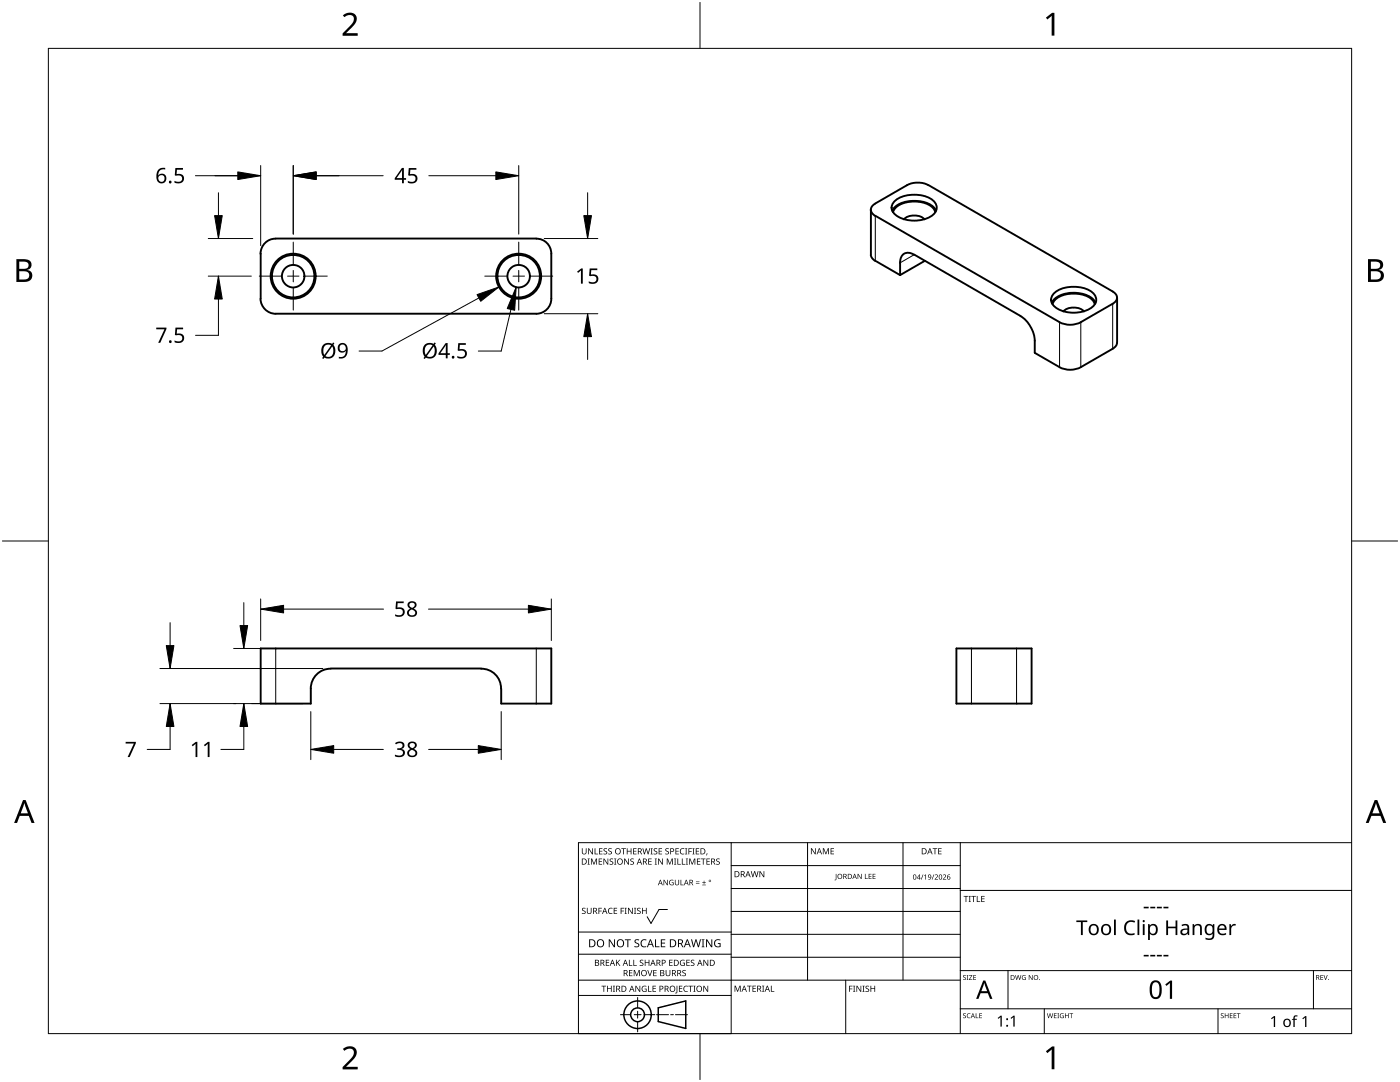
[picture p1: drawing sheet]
<svg xmlns="http://www.w3.org/2000/svg" width="279mm" height="216mm" viewBox="0 0 279 216" stroke-linecap="round" stroke-linejoin="round" font-family="sans-serif">
<g fill="none" stroke="#000" stroke-width=".38">
<path d="M178.7 40a6.8 6.8 0 0 1 7.5 0 1.87 1.87 0 0 1-.6 3.3 6.4 6.4 0 0 1-7.3-.9 1.66 1.66 0 0 1 .4-2.4zM181 37a4.7 4.7 0 0 1 4.3 0M181 36.9l-6.3 3.7M185.3 36.9l36.8 21.3M52 59.6a3.1 3.1 0 0 0 3 3M52 50.6v9M55 47.6a3 3 0 0 0-3 3M107 47.6a2.96 2.96 0 0 1 3 3M107 47.6h-52M110 50.6v9a3 3 0 0 1-3 3h-52M173.8 50.8a1.74 1.74 0 0 0 .9 1.3M173.8 41.8v9"/>
<path d="M174.7 40.6a1.29 1.29 0 0 0-.9 1.3 1.29 1.29 0 0 0 .9 1.2M174.7 43.1l36.8 21.2M174.7 52l4.9 2.9M178.1 42a5.2 5.2 0 0 1 5.2-1.9 4.1 4.1 0 0 1 3.5 1.9M178.2 42.3a3.7 3.7 0 0 1 3.4-2 5.3 5.3 0 0 1 4.9 1.5l.1 .5M180.4 43.8a3.1 3.1 0 0 1 4.1 0M182.5 50.8a1.71 1.71 0 0 0-2-.2 1.71 1.71 0 0 0-.9 1.9v2.4M182.5 50.8l21.2 12.3a6.4 6.4 0 0 1 2.8 4.9M184.6 52l-5 2.9M210.5 58.3a6.8 6.8 0 0 1 7.5 0 1.86 1.86 0 0 1 .8 1.9 1.86 1.86 0 0 1-1.3 1.4 6.4 6.4 0 0 1-7.4-.8 1.68 1.68 0 0 1 .4-2.5zM222 58.2a1.29 1.29 0 0 1 .9 1.2 1.29 1.29 0 0 1-.9 1.2M222.9 59.4v9a1.45 1.45 0 0 1-.9 1.2"/>
<path d="M206.5 68v2.4l5 2.9M209.9 60.4a5.2 5.2 0 0 1 5.2-1.9 4.2 4.2 0 0 1 3.6 1.9M210.1 60.7a3.6 3.6 0 0 1 3.3-2.1 5.1 5.1 0 0 1 4.9 1.7l.2 .4M211.5 64.3a4.7 4.7 0 0 0 4.2 0M211.5 73.3a4.7 4.7 0 0 0 4.2 0M212.2 62.1a3.1 3.1 0 0 1 4.1 0M222.1 60.6l-6.4 3.7M222.1 69.6l-6.4 3.7M96 133.4a3.9 3.9 0 0 1 4 4M96 133.4h-30a3.9 3.9 0 0 0-4 4v3h-10v-11h58v11h-10v-3M190.9 129.4h15v11h-15z"/>
<circle cx="58.5" cy="55.1" r="4.5"/>
<circle cx="58.5" cy="55.1" r="2.24"/>
<circle cx="58.5" cy="55.1" r="4.2"/>
<circle cx="103.5" cy="55.1" r="4.5"/>
<circle cx="103.5" cy="55.1" r="2.24"/>
<circle cx="103.5" cy="55.1" r="4.2"/>
</g>
<path d="M174.7 43.1v8.9M182.5 50.8l-2.9 1.6M211.5 64.3v9M215.7 64.3v9M222.1 60.6v9M55 129.4v11M107 129.4v11M193.9 129.4v11M202.9 129.4v11" fill="none" stroke="#000" stroke-width=".2"/>
<path d="M9.7 9.7h260v196.5h-260z" fill="none" stroke="#000" stroke-width=".2"/>
<path d="M139.7 .5v9.2M.5 108h9.2M269.7 108h9.2M139.7 206.2v9.2" fill="none" stroke="#000" stroke-width=".2"/>
<g fill="#000">
<path d="M68.4 3.1a1.64 1.64 0 0 1 2.8 .4 2.52 2.52 0 0 1-1.2 2.2l-.9 .9h2.3v.5h-3v-.4l1.2-1.2a1.95 1.95 0 0 0 .9-2.2 1.23 1.23 0 0 0-1.8 .1zM208.7 3.5l1.3-.9h.4v4.5h-.5v-4l-.9 .8zM68.4 209.3a1.64 1.64 0 0 1 2.8 .4 2.52 2.52 0 0 1-1.2 2.2l-.9 1h2.3v.5h-3v-.5l1.2-1.2a1.95 1.95 0 0 0 .9-2.1 1.23 1.23 0 0 0-1.8 .1zM208.7 209.8l1.3-1h.4v4.6h-.5v-4l-.9 .7z"/>
<path d="M3.3 51.7h1.3a1.28 1.28 0 0 1 1.7 1.3 1.04 1.04 0 0 1-.9 .9 1.23 1.23 0 0 1 1 1.5 1.23 1.23 0 0 1-1.5 .9h-1.6zM3.8 54.1v1.7h1a.86 .86 0 0 0 1-.9 .86 .86 0 0 0-1.1-.8zM3.8 52.2v1.4h.9a.78 .78 0 0 0 1-.7 .78 .78 0 0 0-1.1-.7z"/>
<path d="M273 51.7h1.3a1.28 1.28 0 0 1 1.7 1.3 1.04 1.04 0 0 1-.8 .9 1.23 1.23 0 0 1 1 1.5 1.23 1.23 0 0 1-1.6 .9h-1.6zM273.6 54.1v1.7h.9a.86 .86 0 0 0 1.1-.9 .86 .86 0 0 0-1.1-.8zM273.6 52.2v1.4h.8a.78 .78 0 0 0 1-.7 .78 .78 0 0 0-1.1-.7z"/>
<path d="M4.6 159.6h.5l1.8 4.6h-.6l-.6-1.4h-1.8l-.5 1.4h-.6zM4.8 160.2l-.7 2.1h1.5z"/>
<path d="M274.3 159.6h.6l1.7 4.6h-.6l-.5-1.4h-1.8l-.6 1.4h-.5zM274.6 160.2l-.7 2.1h1.4z"/>
</g>
<g fill="none" stroke="#000" stroke-width=".2">
<path d="M145.9 168.1v38.1h-30.5v-38.1h154.3M145.9 172.7h45.7M145.9 177.3h45.7M161.2 168.1v27.5M180.2 168.1v27.5M191.6 168.1v38.1M191.6 177.7h78.1M115.4 198.6h30.5M115.4 195.6h76.2M115.4 190.4h30.5M115.4 186h30.5M127.3 199v2.1"/>
<path d="M133.2 181.5h-1.7l-1.6 2.8-.7-1.4M145.9 181.9h45.7M145.9 186.4h45.7M145.9 191h45.7M168.8 195.6v10.6M191.6 193.7h78.1M201.2 193.7v7.6M262.1 193.7v7.6M123.8 202.5h2.1M126.6 202.5h1.3M127.3 201.8v1.4M127.3 203.8v2.1"/>
<path d="M128.6 202.5h2.1M131 202.5h2.4M133.8 202.5h.6M134.8 202.5h2.4M191.6 201.3h78.1M208.4 201.3v4.9M243.1 201.3v4.9"/>
</g>
<g fill="#000">
<path d="M116.1 169.3h.2v.8a.32 .32 0 0 0 .3 .3 .32 .32 0 0 0 .3-.3v-.8h.2v.8a.47 .47 0 0 1-.5 .4 .47 .47 0 0 1-.5-.5zM117.3 171.3h.4l-.1 .1v1l.1 .1h-.4l.1-.1v-1zM117.4 169.3h.2l.6 1v-1h.1v1.2h-.1l-.7-1v1h-.1zM117.9 171.3h.3l.3 1 .4-1h.3v1.2h-.2v-1l-.4 1h-.1l-.4-1v1h-.2zM118.7 169.3h.1v1h.6v.2h-.7zM119.5 171.3h.7v.1h-.6v.4h.5v.2h-.5v.4h.6v.1h-.7zM119.6 169.3h.6v.1h-.5v.4h.5v.1h-.5v.4h.5v.2h-.6zM120.5 169.4l.4-.1h.3l-.1 .1a.25 .25 0 0 0-.4-.1 .25 .25 0 0 0 0 .4l.4 .3 .1 .2-.3 .3-.5-.1v-.1h.2a.27 .27 0 0 0 .4-.1 .27 .27 0 0 0-.3-.3l-.2-.2zM120.4 171.3h.2l.7 1-.1-1h.2v1.2h-.2l-.6-1v1h-.2zM121.4 169.4l.5-.1h.2v.1a.25 .25 0 0 0-.4-.1 .25 .25 0 0 0 0 .4l.4 .3v.2l-.2 .3-.5-.1v-.1h.1a.27 .27 0 0 0 .5-.1 .27 .27 0 0 0-.4-.3l-.2-.2zM121.7 171.4l.4-.1 .3 .1-.1 .1a.25 .25 0 0 0-.4-.1 .25 .25 0 0 0 0 .4 .42 .42 0 0 1 .5 .5 .42 .42 0 0 1-.7 .2l-.1-.2 .2 .1a.27 .27 0 0 0 .5-.2 .27 .27 0 0 0-.4-.3l-.2-.2zM122.6 171.3h.4l-.1 .1v1l.1 .1h-.4l.1-.1v-1z"/>
<path d="M124 169.3h.9v.1h-.4v1.1h-.1v-1.1h-.4zM124.6 171.3h.1l.7 1v-1h.1v1.2h-.2l-.6-1v1h-.1zM125.1 169.3h.1v.5h.7v-.5h.1v1.2h-.1v-.6h-.7v.6h-.1zM125.8 171.4l.5-.1 .2 .1v.1a.25 .25 0 0 0-.4-.1 .25 .25 0 0 0 0 .4 .42 .42 0 0 1 .4 .5 .42 .42 0 0 1-.7 .2v-.2l.1 .1a.27 .27 0 0 0 .5-.2 .27 .27 0 0 0-.4-.3l-.2-.2zM126.4 169.3h.6v.1h-.5v.4h.5v.1h-.5v.4h.5v.2h-.6zM128.2 169.3h.2l.2 1 .3-1h.2l.2 1 .3-1h.1l-.3 1.2h-.1l-.3-1.1-.3 1.1h-.2zM129.4 171.3h.7v.1h-.6v.4h.5v.2h-.5v.4h.6v.1h-.7zM129.8 169.3h.5l-.2 .1v1l.2 .1h-.5l.2-.1v-1zM130.7 171.3h.4l-.1 .1v1l.1 .1h-.4l.1-.1v-1zM130.5 169.4l.4-.1h.3l-.1 .1a.25 .25 0 0 0-.4-.1 .25 .25 0 0 0 0 .4l.4 .3 .1 .2-.2 .3-.6-.1v-.1h.2a.27 .27 0 0 0 .4-.1 .27 .27 0 0 0-.3-.3l-.2-.2zM131.4 169.3h.7v.1h-.5v.4h.5v.1h-.5v.4h.5v.2h-.7zM131.3 171.3h.2l.7 1v-1h.1v1.2h-.2l-.6-1v1h-.2z"/>
<path d="M132.4 175.6h.2l.6 .9v-.9h.1v1h-.2l-.6-.9v.9h-.1zM132.8 169.4l.4-.1h.3l-.1 .1a.25 .25 0 0 0-.3-.1 .25 .25 0 0 0 0 .4l.4 .3v.2l-.2 .3-.5-.1v-.1h.1a.27 .27 0 0 0 .5-.1 .27 .27 0 0 0-.4-.3l-.2-.2zM133.1 171.3h.2l.4 1 .4-1h.2v1.2h-.2v-1l-.4 1h-.1l-.4-1v1h-.1zM133.7 175.7l.5-.2 .2 .1v.1a.45 .45 0 0 0-.7 .4 .45 .45 0 0 0 .6 .4v-.3h-.2v-.1h.3v.5a.6 .6 0 0 1-.8-.1 .6 .6 0 0 1 .1-.8zM134.5 171.3h.5l-.2 .1v1l.2 .1h-.5l.2-.1v-1zM135.2 171.3h.1v1.1h.6v.1h-.7zM134.8 169.3h.7v.1h-.6v.4h.5v.1h-.5v.4h.6v.2h-.7zM134.7 175.6h.1v.7a.28 .28 0 0 0 .3 .2 .28 .28 0 0 0 .3-.2v-.7h.1v.7a.42 .42 0 0 1-.4 .4 .42 .42 0 0 1-.4-.4zM135.8 175.6h.2v.9h.4v.1h-.6zM136.1 171.3h.1v1.1h.6v.1h-.7zM135.8 169.4l.4-.1h.4l-.1 .1h-.2a.49 .49 0 0 0-.4 .6 .49 .49 0 0 0 .7 .3 .52 .52 0 0 1-.7 .1 .52 .52 0 0 1-.2-.6zM136.7 169.3h.5l-.2 .1v1l.2 .1h-.5l.2-.1v-1z"/>
<path d="M136.9 171.3h.4l-.1 .1v1l.1 .1h-.4l.1-.1v-1zM137.4 169.3h.7v.1h-.6v.4h.5v.2h-.5v.5h-.1zM137.5 171.3h.3l.3 1 .4-1h.3v1.2h-.2v-1l-.4 1h-.1l-.4-1v1h-.2zM138.2 169.3h.4l-.1 .1v1l.1 .1h-.4l.1-.1v-1zM138.9 176.2h.7v.1h-.7zM138.9 175.9h.7v.1h-.7zM138.9 169.3h.6v.1h-.5v.4h.5v.1h-.5v.4h.5v.2h-.6zM139.1 171.3h.7v.1h-.6v.4h.5v.2h-.5v.4h.6v.1h-.7zM140.1 176.5h.8v.1h-.8zM139.9 171.3h.9v.1h-.4v1.1h-.1v-1.1h-.4zM140.5 175.7h.1v.3h.3v.2h-.3v.3h-.1v-.3h-.4v-.2h.4zM141 170.3h.2l-.3 .4z"/>
<path d="M141 171.3h.7v.1h-.6v.4h.5v.2h-.5v.4h.6v.1h-.7zM143 171.4l.4-.1 .2 .1v.1a.25 .25 0 0 0-.4-.1 .25 .25 0 0 0 0 .4 .42 .42 0 0 1 .5 .5 .42 .42 0 0 1-.7 .2l-.1-.2 .2 .1a.27 .27 0 0 0 .4-.2 .27 .27 0 0 0-.3-.3l-.3-.2zM149.8 173.8h.2l.3 1.1 .2-1.1h.2l.3 1.1 .2-1.1h.2l-.3 1.2h-.2l-.3-1-.3 1h-.1zM151.6 173.8h.1l.7 1v-1h.1v1.2h-.1l-.7-1v1h-.1zM161.8 169.3h.2l.7 1v-1h.1v1.2h-.2l-.6-1v1h-.2zM164.2 169.3h.2l.4 .9 .4-.9h.2v1.2h-.1v-1.1l-.4 1.1h-.1l-.4-1.1v1.1h-.2zM165.8 169.3h.6v.1h-.5v.4h.5v.1h-.5v.4h.5v.2h-.6zM166.8 174.4h.1v1l-.3 .3v-.2l.2-.1zM171.2 174.4h.1l.5 .8v-.8h.2v1h-.2l-.5-.9v.9h-.1zM172.6 174.4h.1v.9h.5v.1h-.6zM173.4 174.4h.5v.1h-.4v.3h.4v.1h-.4v.4h.4v.1h-.5zM174.2 174.4h.5v.1h-.4v.3h.4v.1h-.4v.4h.4v.1h-.5z"/>
<path d="M184.2 174.5h.1l-.4 1h-.1zM184.4 174.7l.4-.2v1h-.1v-.9l-.2 .2zM186.3 174.5h.2l-.4 1h-.2zM186.1 169.3h.9v.1h-.3v1.1h-.2v-1.1h-.4zM186.5 174.6a.37 .37 0 0 1 .6 0 .37 .37 0 0 1-.2 .6l-.2 .2h.5v.1h-.7l.3-.4a.27 .27 0 0 0 .3-.3 .27 .27 0 0 0-.4-.2zM187.2 169.3h.7v.1h-.5v.4h.5v.1h-.5v.4h.5v.2h-.7zM188.2 174.6a.37 .37 0 0 1 .6 0 .37 .37 0 0 1-.3 .6l-.2 .2h.5v.1h-.6l.2-.4a.27 .27 0 0 0 .3-.3 .27 .27 0 0 0-.4-.2zM192.3 178.8h.9v.1h-.3v1.1h-.2v-1.1h-.4zM193.3 178.8h.5l-.2 .1v1l.2 .1h-.5l.2-.1v-1zM193.8 178.8h1v.1h-.4v1.1h-.2v-1.1h-.4zM194.9 178.8h.2v1.1h.5v.1h-.7zM195.8 178.8h.7v.1h-.5v.4h.5v.1h-.5v.5h.5v.1h-.7z"/>
<path d="M116.2 181.3l.4-.2 .3 .1-.1 .1a.25 .25 0 0 0-.4-.1 .25 .25 0 0 0 0 .4l.4 .2 .1 .3-.3 .3-.5-.1v-.1h.2a.27 .27 0 0 0 .4-.1 .27 .27 0 0 0-.3-.3l-.2-.2zM117.1 181.1h.2v.8a.32 .32 0 0 0 .3 .3 .32 .32 0 0 0 .3-.3v-.8h.2v.8a.47 .47 0 0 1-.5 .5 .47 .47 0 0 1-.5-.5zM119.4 181.1h.7v.2h-.5v.4h.5v.1h-.5v.6h-.2zM120 196.7h1v.1h-.4v1.1h-.2v-1.1h-.4zM120.9 191.5h.7v.1h-.5v.4h.4v.2h-.4v.4h.5v.1h-.7zM121.5 181.3l.4-.2 .4 .1-.1 .1a.49 .49 0 0 0-.7 .5 .49 .49 0 0 0 .7 .4 .52 .52 0 0 1-.6 .1 .52 .52 0 0 1-.3-.6zM121.1 196.7h.2v.5h.6v-.5h.2v1.2h-.2v-.6h-.6v.6h-.2zM121.5 187.4h.2l.9 1.3v-1.3h.1v1.6h-.2l-.8-1.3v1.3h-.2zM122.3 196.7h.4l-.1 .1v1l.1 .1h-.4l.2-.1v-1zM122.5 181.1h.7v.2h-.6v.4h.5v.1h-.5v.4h.6v.2h-.7zM122.9 191.5h.2v.6l.5-.6h.2l-.5 .5 .5 .7h-.2l-.4-.6-.1 .6h-.2zM123.9 181.1h.6v.2h-.5v.4h.5v.1h-.5v.6h-.1z"/>
<path d="M124.7 181.1h.4l-.2 .2v.9l.2 .2h-.4l.1-.2v-.9zM124.7 187.4h1.2v.2h-.5v1.4h-.2v-1.4h-.5zM125.5 191.5h.2v1.1h.5v.1h-.7zM125.5 193.6h.7v.1h-.5v.4h.5v.1h-.5v.4h.5v.2h-.7zM125.3 181.1h.2l.7 1.1-.1-1.1h.2v1.3h-.2l-.6-1v1h-.2zM126.4 191.5h.2v1.1h.5v.1h-.7zM126.5 181.1h.5l-.2 .2v.9l.2 .2h-.5l.2-.2v-.9zM126.5 193.6h.2l.4 1 .4-1h.2v1.2h-.2v-1.1l-.4 1.1h-.1l-.4-1.1v1.1h-.1zM126.7 187.6l.3-.2 .6 .1-.2 .1a.33 .33 0 0 0-.6 .2 .33 .33 0 0 0 .4 .4 .47 .47 0 0 1 .4 .6 .47 .47 0 0 1-.7 .2h-.3v-.2h.2a.35 .35 0 0 0 .6-.2 .35 .35 0 0 0-.5-.4l-.3-.2zM126.8 196.7h.2l.6 1v-1h.2v1.2h-.2l-.7-1 .1 1h-.2zM127.2 181.3l.4-.2 .3 .1-.1 .1a.25 .25 0 0 0-.4-.1 .25 .25 0 0 0 0 .4l.4 .2 .1 .3-.3 .3-.5-.1v-.1h.2a.27 .27 0 0 0 .4-.1 .27 .27 0 0 0-.3-.3l-.2-.2zM127.7 191.6l.5-.1 .2 .1v.1a.25 .25 0 0 0-.4-.1 .25 .25 0 0 0 0 .4l.4 .2v.3l-.2 .2h-.5v-.2l.1 .1a.27 .27 0 0 0 .5-.2 .27 .27 0 0 0-.4-.3l-.2-.2z"/>
<path d="M128 187.6l.6-.2 .4 .1v.2a.64 .64 0 0 0-1 .5 .64 .64 0 0 0 1 .6v.2a.83 .83 0 0 1-1.1-.3 .83 .83 0 0 1 .1-1.1zM128.2 196.8l.6-.1 .2 .1v.1a.5 .5 0 0 0-.8 .4 .5 .5 0 0 0 .7 .5v-.4h-.3v-.1h.4v.6a.66 .66 0 0 1-.8-.2 .66 .66 0 0 1 0-.9zM128.1 181.1h.2v.6h.6v-.6h.2v1.3h-.2v-.6h-.6v.6h-.2zM129.2 193.6h.1l.4 1 .3-1h.2l-.4 1.2h-.2zM129.3 196.7h.2v1.1h.5v.1h-.7zM128.7 191.5h.1v.5h.6v-.5h.2v1.2h-.2v-.5h-.6v.5h-.1zM130.7 187.4h.2v1.4h.7v.2h-.9zM130.2 196.7h.7v.1h-.5v.4h.5v.1h-.5v.5h.5v.1h-.7zM130.4 193.6h.6v.1h-.5v.4h.5v.1h-.5v.4h.5v.2h-.6zM131.9 187.4h.9v.2h-.7v.5h.6v.2h-.6v.5h.7v.2h-.9zM132.8 193.6h.2v.7a.32 .32 0 0 0 .3 .4 .32 .32 0 0 0 .3-.4v-.7h.2v.7a.47 .47 0 0 1-.5 .5 .47 .47 0 0 1-.5-.5zM133.5 191.5h.7v.1h-.5v.4h.5v.2h-.5v.4h.5v.1h-.7z"/>
<path d="M135 196.7h.2v1.3l-.1 .2h-.3l-.1-.1 .3-.2zM135.5 196.7h.7v.1h-.5v.4h.4v.1h-.4v.5h.5v.1h-.7zM135.8 191.7l.5-.2 .4 .1-.1 .1a.5 .5 0 0 0-.8 .4 .5 .5 0 0 0 .7 .5v-.4h-.2v-.1h.4v.6a.66 .66 0 0 1-.9-.1 .66 .66 0 0 1 0-.9zM136.2 193.7l.4-.2 .3 .1-.1 .1a.25 .25 0 0 0-.4-.1 .25 .25 0 0 0 0 .4 .42 .42 0 0 1 .5 .6 .42 .42 0 0 1-.7 .2l-.1-.2h.2a.27 .27 0 0 0 .5-.1 .27 .27 0 0 0-.4-.3l-.2-.2zM136.5 196.8l.5-.1 .3 .1-.1 .1a.49 .49 0 0 0-.7 .4 .49 .49 0 0 0 .8 .4 .52 .52 0 0 1-.7 .1 .52 .52 0 0 1-.2-.6zM137 191.5h.7v.1h-.6v.4h.5v.2h-.5v.4h.6v.1h-.7zM137.4 196.7h.9v.1h-.4v1.1h-.1v-1.1h-.4zM137.9 191.6l.4-.1 .3 .1-.1 .1a.25 .25 0 0 0-.4-.1 .25 .25 0 0 0 0 .4l.4 .2 .1 .3-.2 .2h-.6v-.2l.2 .1a.27 .27 0 0 0 .5-.2 .27 .27 0 0 0-.4-.3l-.2-.2zM138.4 196.7h.4l-.1 .1v1l.1 .1h-.4l.1-.1v-1zM137.9 187.4h.2l.3 1.4 .4-1.4h.2l.4 1.4 .3-1.4h.2l-.4 1.6h-.2l-.4-1.3-.4 1.3h-.2zM140 187.4h.6l-.2 .2v1.3l.2 .1h-.6l.2-.1v-1.3zM140.4 196.7h.1l.7 1v-1h.1v1.2h-.1l-.7-1v1h-.1z"/>
<path d="M140.4 191.5h.2l.6 1v-1h.1v1.2h-.1l-.7-1v1h-.1zM140.9 187.4h.2l.9 1.3v-1.3h.2v1.6h-.3l-.8-1.3v1.3h-.2zM142.7 187.6l.7-.2 .4 .1-.1 .2a.65 .65 0 0 0-1 .5 .65 .65 0 0 0 .9 .6v-.4h-.3v-.2h.5v.7a.86 .86 0 0 1-1.1-.1 .86 .86 0 0 1 0-1.2zM146.6 196.7h.2l.4 1 .4-1h.2v1.2h-.1v-1.1l-.4 1.1h-.2l-.4-1.1v1.1h-.1zM149.1 196.7h.9v.1h-.4v1.1h-.1v-1.1h-.4zM150.2 196.7h.7v.1h-.6v.4h.5v.1h-.5v.5h.6v.1h-.7zM152.1 196.7h.4l-.1 .1v1l.1 .1h-.4l.1-.1v-1zM153.8 196.7h.2v1.1h.5v.1h-.7zM169.5 196.7h.6v.1h-.5v.5h.5v.1h-.5v.5h-.1zM170.2 196.7h.5l-.2 .1v1l.2 .1h-.5l.2-.1v-1zM170.9 196.7h.2l.6 1v-1h.2v1.2h-.2l-.6-1v1h-.2zM172.1 196.7h.5l-.2 .1v1l.2 .1h-.5l.2-.1v-1z"/>
<path d="M172.8 196.8l.4-.1h.2v.2a.25 .25 0 0 0-.4-.1 .25 .25 0 0 0 0 .4l.4 .2 .1 .3-.3 .2h-.5v-.2l.2 .1a.27 .27 0 0 0 .4-.2 .27 .27 0 0 0-.3-.3l-.3-.2zM173.7 196.7h.2v.5h.6v-.5h.2v1.2h-.2v-.6h-.6v.6h-.2zM192.2 194.7l.4-.1h.2l-.1 .1a.24 .24 0 0 0-.3 0 .24 .24 0 0 0-.1 .3 .24 .24 0 0 0 .4 .1l.1 .1-.1 .3h-.4l-.1-.1a.24 .24 0 0 0 .3 .1 .24 .24 0 0 0 .1-.3l-.4-.3zM192.9 194.6h.4l-.1 .1v.7l.1 .1h-.4l.1-.1v-.7zM193.4 194.6h.6l-.5 .8h.6v.1h-.7l.5-.8h-.5zM194.2 194.6h.6v.1h-.4v.3h.4v.1h-.4v.3h.4v.1h-.6zM202.6 194.6h.1l.2 .8 .2-.8h.2l.2 .8 .2-.8h.1l-.2 .9h-.2l-.2-.8-.2 .8h-.2zM204.1 194.7l.3-.1h.3l-.1 .1a.4 .4 0 0 0-.6 .4 .4 .4 0 0 0 .6 .3v-.3l-.2-.1h.3v.5a.53 .53 0 0 1-.7-.1 .53 .53 0 0 1 .1-.7zM205.3 194.6h.2l.5 .8v-.8h.1v.9h-.2l-.5-.8v.8h-.1zM214.8 183.7h2.2v.3h-.9v2.6h-.4v-2.6h-.9zM224.7 184a1.63 1.63 0 0 1 1.8-.2l-.1 .3-.8-.1a1.19 1.19 0 0 0-.8 1.5 1.19 1.19 0 0 0 1.6 .7v.3a1.5 1.5 0 0 1-1.8-.3 1.5 1.5 0 0 1-.1-1.9zM228.3 180.9h.9v.3h-.9z"/>
<path d="M228.3 190.5h.9v.4h-.9zM229.6 180.9h1v.3h-1zM229.6 190.5h1v.4h-1zM230.9 180.9h1v.3h-1zM230.9 190.5h1v.4h-1zM232.2 180.9h1v.3h-1zM232.2 190.5h1v.4h-1zM232.6 196.4l.9-.7h.4v3.6h-.4v-3.2l-.7 .6zM232.7 183.7h.4v1.2h1.5v-1.2h.4v2.9h-.4v-1.4h-1.5v1.4h-.4zM238 184.4h.3l.1 .3a.83 .83 0 0 1 .9-.3 .83 .83 0 0 1 .6 .8v1.4h-.4v-1.4a.59 .59 0 0 0-.7-.5 .59 .59 0 0 0-.4 .7v1.2h-.4zM245.3 184.4h.3l.1 .4 .4-.4h.5v.3h-.5l-.3 .3-.1 1.6h-.4zM263.5 194.6h.6v.1h-.5v.3h.4v.1h-.4v.3h.5v.1h-.6z"/>
<path d="M264.1 194.6h.2l.2 .8 .3-.8h.2l-.4 .9h-.1zM192.2 202.3l.4-.1h.2l-.1 .1a.24 .24 0 0 0-.3 0 .24 .24 0 0 0-.1 .3 .24 .24 0 0 0 .4 .1l.1 .2-.1 .2-.4 .1-.1-.2a.24 .24 0 0 0 .3 .1 .24 .24 0 0 0 .1-.3l-.4-.2zM193.1 202.3l.6-.1-.3 .1a.4 .4 0 0 0-.3 .5 .4 .4 0 0 0 .5 .2 .46 .46 0 0 1-.6 0 .46 .46 0 0 1 .1-.7zM194.7 202.2h.1v.8h.5v.2h-.6zM195.4 202.2h.6v.1h-.4v.3h.4v.1h-.4v.4h.4v.1h-.6zM199.1 203.1l.6-.4h.2v2.1h-.2v-1.9l-.5 .4zM201.7 203.1l.6-.4h.2v2.1h-.3v-1.9l-.4 .4zM209 202.2h.1l.2 .8 .2-.8h.1l.3 .8 .2-.8h.1l-.3 1h-.1l-.2-.9-.3 .9h-.1zM210.3 202.2h.6v.1h-.4v.3h.3v.1h-.3v.4h.4v.1h-.6zM211 202.2h.4l-.2 .1v.8l.2 .1h-.4l.1-.1v-.8zM211.6 202.3l.7-.1-.1 .1a.4 .4 0 0 0-.6 .4 .4 .4 0 0 0 .6 .3v-.2l-.2-.2h.3v.5a.53 .53 0 0 1-.7-.1 .53 .53 0 0 1 0-.7zM212.5 202.2h.2v.4h.5v-.4h.1v1h-.1v-.5h-.5v.5h-.2z"/>
<path d="M213.4 202.2h.8v.1h-.3v.9h-.2v-.9h-.3zM243.7 202.3l.3-.1h.2v.1a.24 .24 0 0 0-.3 0 .24 .24 0 0 0-.1 .3 .24 .24 0 0 0 .3 .1l.1 .2-.1 .2-.4 .1-.1-.2a.24 .24 0 0 0 .4 .1 .24 .24 0 0 0 0-.3l-.3-.2zM244.4 202.2h.2v.4h.5v-.4h.1v1h-.1v-.5h-.5v.5h-.2zM245.4 202.2h.6v.1h-.4v.3h.4v.1h-.4v.4h.4v.1h-.6zM246.2 202.2h.5v.1h-.4v.3h.4v.1h-.4v.4h.4v.1h-.5zM246.8 202.2h.8v.1h-.3v.9h-.2v-.9h-.3zM253.7 203.2l.6-.5h.2v2.2h-.3v-1.9l-.4 .4zM258.2 202.7l.3-.1h.5l-.1 .3-.4-.1-.1 .2v.3h.4v.2h-.4v1.4h-.3v-1.4h-.3l.3-.2zM259.9 203.2l.6-.5h.2v2.2h-.2v-1.9l-.5 .4z"/>
<path d="M116.1 171.3h.4a.61 .61 0 0 1 .6 .6 .61 .61 0 0 1-.6 .6h-.4zM116.3 171.4v1h.1a.48 .48 0 0 0 .5-.5 .48 .48 0 0 0-.4-.5z"/>
<path d="M122.7 169.9a.61 .61 0 0 1 1.2 0 .61 .61 0 0 1-1.2 0zM123 169.5a.47 .47 0 0 0-.1 .7 .47 .47 0 0 0 .8 0v-.1a.45 .45 0 0 0-.1-.6 .45 .45 0 0 0-.6 0z"/>
<path d="M123.1 171.9a.61 .61 0 0 1 1.2 0 .61 .61 0 0 1-1.2 0zM123.5 171.5l-.2 .4a.45 .45 0 0 0 .7 .4 .45 .45 0 0 0 0-.8l-.2-.1z"/>
<path d="M127.3 169.3h.3a.35 .35 0 0 1 .5 .2 .35 .35 0 0 1-.3 .4l.4 .6h-.2l-.3-.5h-.3v.5h-.1zM127.4 169.4v.4h.2a.23 .23 0 0 0 .3-.2 .23 .23 0 0 0-.3-.2z"/>
<path d="M127.5 171.3h.2l.4 1.2h-.1l-.2-.4h-.4l-.2 .4h-.1zM127.6 171.5l-.2 .5h.4z"/>
<path d="M128.3 171.3h.3a.35 .35 0 0 1 .5 .2 .35 .35 0 0 1-.3 .5l.4 .5h-.2l-.3-.5h-.2v.5h-.2zM128.5 171.4v.5h.1a.23 .23 0 0 0 .3-.2 .23 .23 0 0 0-.3-.3z"/>
<path d="M131.7 175.5h.1l.5 1.1h-.2l-.1-.3h-.4l-.2 .3h-.1zM131.8 175.7l-.2 .5h.4z"/>
<path d="M133.8 169.3h.6l.1 .2-.1 .4-.5 .1v.5h-.1zM133.9 169.4v.5a.29 .29 0 0 0 .5-.3 .29 .29 0 0 0-.5-.2z"/>
<path d="M136.9 175.5h.1l.4 1.1h-.1l-.1-.3h-.5l-.1 .3h-.1zM137 175.7l-.2 .5h.3z"/>
<path d="M137.6 175.6h.3a.31 .31 0 0 1 .4 .2 .31 .31 0 0 1-.2 .4l.3 .4h-.2l-.2-.4h-.3v.4h-.1zM137.7 175.7v.4h.2a.21 .21 0 0 0 .3-.2 .21 .21 0 0 0-.3-.2z"/>
<path d="M139.8 169.3h.4a.54 .54 0 0 1 .6 .6 .56 .56 0 0 1-.7 .6h-.3zM140 169.4v.9h.1a.48 .48 0 0 0 .5-.4 .48 .48 0 0 0-.4-.5z"/>
<path d="M141.4 175.8a.25 .25 0 0 1 .5 0 .25 .25 0 0 1-.5 0zM141.5 175.8a.15 .15 0 0 0 .3 0 .15 .15 0 0 0-.3 0z"/>
<path d="M141.9 171.3h.4a.35 .35 0 0 1 .4 .2 .35 .35 0 0 1-.2 .5l.3 .5h-.2l-.3-.5h-.2v.5h-.2zM142.1 171.4v.5h.2a.23 .23 0 0 0 .2-.2 .23 .23 0 0 0-.2-.3z"/>
<path d="M146.6 173.8h.4a.61 .61 0 0 1 .6 .6 .61 .61 0 0 1-.7 .6h-.3zM146.8 174v.9h.1a.43 .43 0 0 0 .5-.5 .41 .41 0 0 0-.4-.4z"/>
<path d="M147.8 173.8h.4a.35 .35 0 0 1 .4 .3 .35 .35 0 0 1-.2 .4l.3 .5h-.2l-.3-.5h-.2v.5h-.2zM148 174v.4h.2a.23 .23 0 0 0 .3-.2 .23 .23 0 0 0-.3-.2z"/>
<path d="M149.2 173.8h.1l.5 1.2h-.1l-.2-.3h-.5l-.1 .3h-.2zM149.3 174l-.2 .5h.4z"/>
<path d="M163.4 169.2h.2l.5 1.3h-.2l-.2-.4h-.4l-.2 .4h-.1zM163.5 169.4l-.2 .6h.4z"/>
<path d="M167.1 174.9a.51 .51 0 0 1 1 0 .51 .51 0 0 1-1 0zM167.3 174.9a.38 .38 0 0 0 .7 0 .38 .38 0 0 0-.7 0z"/>
<path d="M168.3 174.4h.3a.29 .29 0 0 1 .4 .2 .29 .29 0 0 1-.2 .3l.2 .5h-.1l-.3-.4h-.2v.4h-.1zM168.4 174.5v.4h.2a.2 .2 0 0 0 .2-.2 .2 .2 0 0 0-.2-.2z"/>
<path d="M169.2 174.4h.3a.51 .51 0 0 1 .5 .5 .51 .51 0 0 1-.5 .5h-.3zM169.3 174.5v.8l.4-.1 .2-.2-.1-.3z"/>
<path d="M170.5 174.4h.1l.4 1h-.1l-.1-.3h-.4l-.2 .3h-.1zM170.6 174.5l-.2 .5h.3z"/>
<path d="M182.3 174.6h.4l.2 .5a.38 .38 0 0 1-.5 .4 .38 .38 0 0 1-.2-.6zM182.4 174.6l-.1 .2a.38 .38 0 0 0 .3 .6 .41 .41 0 0 0 .2-.5 .41 .41 0 0 0-.4-.3z"/>
<path d="M183.5 174.5h.1v.7h.1l-.1 .3h-.1v-.2h-.5zM183.5 174.6l-.4 .6h.4z"/>
<path d="M184 169.3h.3a.61 .61 0 0 1 .6 .6 .61 .61 0 0 1-.6 .6h-.3zM184.1 169.4v.9h.2a.43 .43 0 0 0 .5-.4 .41 .41 0 0 0-.5-.5z"/>
<path d="M185.3 174.6a.49 .49 0 0 1 .6 .3 .49 .49 0 0 1-.3 .6h-.3v-.1h.3l.1-.4a.32 .32 0 0 1-.4 0 .32 .32 0 0 1 0-.4zM185.3 174.8a.22 .22 0 0 0 .4 0 .22 .22 0 0 0-.4 0z"/>
<path d="M185.5 169.2h.1l.5 1.3h-.1l-.2-.4h-.5l-.1 .4h-.2zM185.6 169.4l-.2 .6h.4z"/>
<path d="M187.5 174.6l.1-.1a.51 .51 0 0 1 .4 .5 .51 .51 0 0 1-.5 .5l-.1-.4zM187.6 174.6l-.1 .2a.38 .38 0 0 0 .3 .6 .41 .41 0 0 0 .1-.5 .41 .41 0 0 0-.3-.3z"/>
<path d="M189.1 174.6l.5-.1-.4 .2-.1 .3a.33 .33 0 0 1 .5 .1 .33 .33 0 0 1-.2 .5 .33 .33 0 0 1-.4-.4zM189.1 175.2a.25 .25 0 0 0 .5 0 .25 .25 0 0 0-.5 0z"/>
<path d="M118.4 181.1h.3a.35 .35 0 0 1 .4 .3 .35 .35 0 0 1-.2 .4l.3 .6h-.1l-.3-.5h-.3v.5h-.1zM118.5 181.3v.4h.2a.23 .23 0 0 0 .3-.2 .23 .23 0 0 0-.3-.2z"/>
<path d="M118.7 191.5h.4a.31 .31 0 0 1 .4 .2 .31 .31 0 0 1-.2 .4 .33 .33 0 0 1 .3 .4 .33 .33 0 0 1-.4 .2h-.5zM118.9 192.2v.4h.2a.23 .23 0 0 0 .3-.2 .23 .23 0 0 0-.3-.2zM118.9 191.6v.4h.2a.21 .21 0 0 0 .3-.2 .21 .21 0 0 0-.3-.2z"/>
<path d="M117.6 187.4h.5a.71 .71 0 0 1 .7 .8 .73 .73 0 0 1-.8 .8h-.4zM117.8 187.6v1.2h.2a.56 .56 0 0 0 .6-.6 .54 .54 0 0 0-.6-.6z"/>
<path d="M119.8 191.5h.4a.35 .35 0 0 1 .4 .3 .35 .35 0 0 1-.2 .4l.3 .5h-.2l-.3-.5h-.2v.5h-.2zM120 191.6v.5h.2a.23 .23 0 0 0 .3-.2 .23 .23 0 0 0-.3-.3z"/>
<path d="M119.3 187.6a.74 .74 0 0 1 .9-.1 .74 .74 0 0 1 .4 .7 .77 .77 0 0 1-1.1 .8 .77 .77 0 0 1-.3-1.3zM119.5 187.7l-.2 .5a.56 .56 0 0 0 .7 .6 .56 .56 0 0 0 .3-.9 .51 .51 0 0 0-.8-.2z"/>
<path d="M120.6 181.1h.2l.4 1.3h-.1l-.2-.4h-.4l-.2 .4h-.1zM120.7 181.3l-.2 .6h.4z"/>
<path d="M122.2 191.5h.1l.5 1.2h-.2l-.1-.3h-.5l-.2 .3h-.1zM122.2 191.7l-.2 .5h.4z"/>
<path d="M123 196.7h.3a.35 .35 0 0 1 .4 .2 .35 .35 0 0 1-.2 .5l.3 .5h-.1l-.3-.5h-.3v.5h-.1zM123.1 196.8v.5h.2a.23 .23 0 0 0 .3-.3 .23 .23 0 0 0-.3-.2z"/>
<path d="M123.3 187.6a.74 .74 0 0 1 .8-.1 .74 .74 0 0 1 .5 .7 .77 .77 0 0 1-1.1 .8 .77 .77 0 0 1-.3-1.3zM123.5 187.7l-.2 .5a.56 .56 0 0 0 .7 .6 .56 .56 0 0 0 .3-.9 .51 .51 0 0 0-.8-.2z"/>
<path d="M124.5 193.6h.3a.35 .35 0 0 1 .4 .2 .35 .35 0 0 1-.2 .4l.3 .6h-.1l-.3-.5h-.3v.5h-.1zM124.6 193.7v.4h.2a.23 .23 0 0 0 .3-.2 .23 .23 0 0 0-.3-.2z"/>
<path d="M124 196.7h.4a.54 .54 0 0 1 .6 .6 .56 .56 0 0 1-.6 .6h-.4zM124.2 196.8v1h.2a.48 .48 0 0 0 .5-.5 .48 .48 0 0 0-.5-.5z"/>
<path d="M124.7 191.5h.2l.4 1.2h-.1l-.2-.3h-.4l-.2 .3h-.1zM124.8 191.7l-.2 .5h.4z"/>
<path d="M126 196.7h.2l.4 1.2h-.1l-.2-.4h-.4l-.2 .4h-.1zM126.1 196.8l-.2 .6h.4z"/>
<path d="M127.9 194.2a.61 .61 0 0 1 1.2 0 .61 .61 0 0 1-1.2 0zM128.2 193.8l-.1 .4a.45 .45 0 0 0 .7 .4 .45 .45 0 0 0 0-.8l-.2-.1z"/>
<path d="M129.7 187.4h.2l.6 1.6h-.2l-.2-.5h-.6l-.2 .5h-.2zM129.8 187.6l-.2 .7h.5z"/>
<path d="M130.2 191.5h.2l.5 1.2h-.2l-.2-.3h-.4l-.2 .3h-.1zM130.3 191.7l-.2 .5h.4z"/>
<path d="M131 191.5h.4a.35 .35 0 0 1 .4 .3 .35 .35 0 0 1-.2 .4l.3 .5h-.2l-.3-.5h-.2v.5h-.2zM131.2 191.6v.5h.2a.23 .23 0 0 0 .2-.2 .23 .23 0 0 0-.3-.3z"/>
<path d="M131.8 193.6h.3a.31 .31 0 0 1 .4 .1 .31 .31 0 0 1-.2 .4 .33 .33 0 0 1 .3 .4 .33 .33 0 0 1-.4 .3h-.4zM131.9 194.2v.4h.3a.23 .23 0 0 0 .2-.2 .23 .23 0 0 0-.3-.2zM131.9 193.7v.4h.2a.21 .21 0 0 0 .3-.2 .21 .21 0 0 0-.3-.2z"/>
<path d="M131.6 196.7h.5l.3 .3-.1 .3-.5 .1v.5h-.2zM131.8 196.8v.5a.29 .29 0 0 0 .4-.2 .29 .29 0 0 0-.4-.3z"/>
<path d="M132.6 196.7h.4a.35 .35 0 0 1 .4 .2 .35 .35 0 0 1-.2 .5l.3 .5h-.2l-.3-.5h-.2v.5h-.2zM132.8 196.8v.5h.2a.23 .23 0 0 0 .3-.3 .23 .23 0 0 0-.3-.2z"/>
<path d="M132.1 191.5h.5l.2 .3-.1 .4-.5 .1v.4h-.1zM132.2 191.6v.5a.29 .29 0 0 0 .5-.2 .29 .29 0 0 0-.5-.3z"/>
<path d="M134.1 193.6h.3a.35 .35 0 0 1 .5 .2 .35 .35 0 0 1-.3 .4l.4 .6h-.2l-.3-.5h-.2v.5h-.2zM134.3 193.7v.4h.1a.23 .23 0 0 0 .3-.2 .23 .23 0 0 0-.3-.2z"/>
<path d="M133.5 197.3a.65 .65 0 0 1 1.3 0 .65 .65 0 0 1-1.3 0zM133.9 196.9a.47 .47 0 0 0-.1 .7 .47 .47 0 0 0 .7 0l.1-.1a.45 .45 0 0 0-.1-.6 .45 .45 0 0 0-.6 0z"/>
<path d="M133.7 187.4h.5a.71 .71 0 0 1 .8 .8 .73 .73 0 0 1-.9 .8h-.4zM133.9 187.6v1.2h.2a.56 .56 0 0 0 .6-.6 .54 .54 0 0 0-.6-.6z"/>
<path d="M135.2 193.6h.3a.35 .35 0 0 1 .4 .2 .35 .35 0 0 1-.2 .4l.3 .6h-.1l-.3-.5h-.3v.5h-.1zM135.3 193.7v.4h.2a.23 .23 0 0 0 .3-.2 .23 .23 0 0 0-.3-.2z"/>
<path d="M134.5 191.5h.4a.54 .54 0 0 1 .6 .6 .56 .56 0 0 1-.7 .6h-.3zM134.6 191.6v1h.2a.48 .48 0 0 0 .5-.5 .48 .48 0 0 0-.5-.5z"/>
<path d="M135.3 187.4h.4a.45 .45 0 0 1 .6 .3 .45 .45 0 0 1-.3 .6l.4 .7h-.2l-.4-.6h-.3v.6h-.2zM135.5 187.6v.6h.2a.3 .3 0 0 0 .4-.3 .3 .3 0 0 0-.4-.3z"/>
<path d="M137.1 187.4h.2l.6 1.6h-.2l-.2-.5h-.6l-.2 .5h-.2zM137.2 187.6l-.3 .7h.5z"/>
<path d="M139.6 191.5h.1l.5 1.2h-.1l-.2-.3h-.5l-.1 .3h-.2zM139.7 191.7l-.2 .5h.4z"/>
<path d="M138.9 197.3a.61 .61 0 0 1 1.2 0 .61 .61 0 0 1-1.2 0zM139.3 196.9a.47 .47 0 0 0-.1 .7 .47 .47 0 0 0 .7 0v-.1a.45 .45 0 0 0-.1-.6 .45 .45 0 0 0-.5 0z"/>
<path d="M141.7 191.5h.3a.54 .54 0 0 1 .6 .6 .56 .56 0 0 1-.6 .6h-.3zM141.8 191.6v1h.2a.48 .48 0 0 0 .5-.5 .48 .48 0 0 0-.5-.5z"/>
<path d="M148.5 196.7h.1l.5 1.2h-.2l-.1-.4h-.5l-.2 .4h-.1zM148.5 196.8l-.2 .6h.4z"/>
<path d="M151.1 196.7h.4a.35 .35 0 0 1 .4 .2 .35 .35 0 0 1-.2 .5l.3 .5h-.2l-.3-.5h-.2v.5h-.2zM151.3 196.8v.5h.2a.23 .23 0 0 0 .2-.3 .23 .23 0 0 0-.2-.2z"/>
<path d="M153.1 196.7h.1l.5 1.2h-.2l-.1-.4h-.5l-.2 .4h-.1zM153.1 196.8l-.2 .6h.4z"/>
<path d="M196.2 195.7h.4l1.5 3.6h-.5l-.5-1.1h-1.4l-.4 1.1h-.5zM196.4 196.1l-.5 1.7h1.1z"/>
<path d="M201.7 194.6h.3a.49 .49 0 0 1 .5 .5 .49 .49 0 0 1-.5 .4h-.3zM201.8 194.7v.7h.4l.1-.2v-.3z"/>
<path d="M206.2 195.1a.5 .5 0 0 1 1 0 .5 .5 0 0 1-1 0zM206.4 195a.4 .4 0 0 0 .8 0 .4 .4 0 0 0-.8 0z"/>
<path d="M217.5 184.7a1.02 1.02 0 0 1 1.2-.3 1.02 1.02 0 0 1 .6 1.1 1.06 1.06 0 0 1-1.3 1.1 1.06 1.06 0 0 1-.7-1.6zM217.9 184.8l-.3 .7a.69 .69 0 0 0 .8 .8 .69 .69 0 0 0 .5-1 .64 .64 0 0 0-.3-.6 .64 .64 0 0 0-.7 .1z"/>
<path d="M220 184.7a1.03 1.03 0 0 1 1.2-.3 1.03 1.03 0 0 1 .6 1.1 1.06 1.06 0 0 1-1.3 1.1 1.06 1.06 0 0 1-.7-1.6zM220.4 184.8l-.3 .7a.69 .69 0 0 0 .8 .8 .69 .69 0 0 0 .5-1 .64 .64 0 0 0-.4-.6 .64 .64 0 0 0-.6 .1z"/>
<path d="M229.1 184.4h.3l.1 .3a.95 .95 0 0 1 1.2-.2 .95 .95 0 0 1 .3 1.2 .9 .9 0 0 1-.6 .9 .9 .9 0 0 1-.9-.3v1.3h-.4zM229.6 184.8l-.1 .4a.7 .7 0 0 0 .1 .9 .7 .7 0 0 0 .8 .1 .95 .95 0 0 0-.3-1.5z"/>
<path d="M229.9 195.9a1.21 1.21 0 0 1 1.4-.1 1.21 1.21 0 0 1 .5 1.3 1.92 1.92 0 0 1-.9 2.2 1.3 1.3 0 0 1-1.5-1.6l.1-1.2zM230.2 196.2l-.3 .6v1.2a.74 .74 0 0 0 .6 1 .74 .74 0 0 0 .9-.8 1.99 1.99 0 0 0-.6-2.2z"/>
<path d="M235.8 184.5a.9 .9 0 0 1 .9-.2 .9 .9 0 0 1 .6 .8v1.5h-.2l-.1-.3a.71 .71 0 0 1-1.1 .2 .71 .71 0 0 1 .1-1.1l1-.1a.51 .51 0 0 0-.2-.6 .51 .51 0 0 0-.6 0l-.3 .1zM236 185.7v.4l.3 .2a.63 .63 0 0 0 .7-.8z"/>
<path d="M240.8 184.5a.9 .9 0 0 1 1.2 .2l.1-.3h.2v2.2a1.1 1.1 0 0 1-1.7 .8v-.3a.87 .87 0 0 0 1.4-.3v-.5a.96 .96 0 0 1-1.2 .2 .96 .96 0 0 1-.4-1.3zM241 184.8a.88 .88 0 0 0-.2 .9 .88 .88 0 0 0 .7 .6 .95 .95 0 0 0 0-1.6z"/>
<path d="M243.2 184.7a.94 .94 0 0 1 1.1-.2 .94 .94 0 0 1 .5 1.1h-1.5a.83 .83 0 0 0 .5 .7 .83 .83 0 0 0 .9-.1v.3a1.19 1.19 0 0 1-1.6-.3 1.19 1.19 0 0 1 .1-1.5zM243.5 184.8l-.2 .5h1.1a.54 .54 0 0 0-.3-.6 .54 .54 0 0 0-.6 .1z"/>
<path d="M262.7 194.6h.2a.28 .28 0 0 1 .4 .1 .28 .28 0 0 1-.2 .4l.3 .4h-.2l-.2-.4h-.2v.4h-.1zM262.8 194.7v.3h.1a.19 .19 0 0 0 .3-.2 .19 .19 0 0 0-.3-.1z"/>
<path d="M194.1 202.2l.5 1-.3-.3h-.3l-.3 .3zM194.2 202.3l-.2 .4h.3z"/>
<path d="M256.3 203.5a.77 .77 0 0 1 .9-.2 .77 .77 0 0 1 .4 .8 .81 .81 0 0 1-1.1 .8 .81 .81 0 0 1-.3-1.3zM256.6 203.6l-.2 .5a.52 .52 0 0 0 .6 .6 .52 .52 0 0 0 .3-.7 .48 .48 0 0 0-.2-.5 .48 .48 0 0 0-.5 .1z"/>
<circle cx="207.5" cy="195.5" r=".09"/>
<circle cx="228.3" cy="183.8" r=".22"/>
<circle cx="265.1" cy="195.5" r=".09"/>
<circle cx="201" cy="204.7" r=".2"/>
<circle cx="201" cy="203.4" r=".2"/>
</g>
<g fill="none" stroke="#000" stroke-width=".3">
<path d="M131.4 201.1l5.5-1.4v5.5l-5.5-1.4z"/>
<circle cx="127.2" cy="202.5" r="2.73"/>
<circle cx="127.2" cy="202.5" r="1.37"/>
</g>
<path d="M222.5 183.5v3.1M227.2 183.5v3.1M228.2 184.4v2.2" fill="none" stroke="#000" stroke-width=".36"/>
<path d="M51.7 55.1h4.5M57.4 55.1h2.3M58.5 48.3v4.5M58.5 54v2.2M58.5 57.4v4.5M60.8 55.1h4.5M96.7 55.1h4.5M102.4 55.1h2.3M103.5 57.4v4.5M103.5 48.3v4.5M103.5 54v2.2M105.8 55.1h4.5" fill="none" stroke="#000" stroke-width=".2"/>
<g fill="none" stroke="#000" stroke-width=".2">
<path d="M43.6 38.5v4.5M52 33v16M52 35.1h-13M58.5 33v13.7M63.1 35.1h13.4M99 35.1h-13.4M103.5 33v13.7M117.3 38.5v4.5M41.6 55.1h8.6M41.6 47.6h8.8M43.6 55.1v11.8h-4.6M95.6 59.5l-19.4 10.5h-4.5"/>
<path d="M119.3 47.6h-10.7M102 61.7l-2 8.3h-4.5M108.6 62.6h10.7M117.3 67.2v4.5M52 119.5v8.3M110 119.5v8.3M33.9 124.3v4.5M48.7 120.3v4.5M53.4 129.4h-6.8M56.6 121.5h19.9M64.4 133.4h-32.5M85.5 121.5h20"/>
<path d="M31.9 140.4h28.5M33.9 140.4v9.1h-4.5M48.7 140.4v9.1h-4.6M62 142v9.6M76.5 149.5h-9.9M85.5 149.5h10M100 142v9.6"/>
</g>
<g fill="#000" stroke="#000" stroke-width=".2">
<path d="M47.5 34.3l4.5 .8-4.5 .7zM58.5 35.1l4.6-.8v1.5zM99 34.3l4.5 .8-4.5 .7zM43.6 55.1l.8 4.6h-1.6zM42.8 43h1.6l-.8 4.6zM95.2 58.8l4.4-1.5-3.7 2.8zM116.5 43h1.5l-.7 4.6zM103 57.3l-.3 4.6-1.5-.3zM117.3 62.6l.7 4.6h-1.5zM33.2 128.8h1.5l-.8 4.6zM47.9 124.8h1.5l-.7 4.6zM52 121.5l4.6-.7v1.5z"/>
<path d="M105.5 120.8l4.5 .7-4.5 .8zM33.9 140.4l.8 4.6h-1.5zM48.7 140.4l.7 4.6h-1.5zM62 149.5l4.6-.7v1.5zM95.5 148.8l4.5 .7-4.5 .8z"/>
</g>
<g fill="#000">
<path d="M35 33.5h1.5v.4h-1.2l-.1 .8h.5a.99 .99 0 0 1 1 1.2 .99 .99 0 0 1-1.3 .7l-.6-.2v-.3a.88 .88 0 0 0 1 .2 .88 .88 0 0 0 .5-.8 .85 .85 0 0 0-1.2-.4l-.2-.1zM81.6 33.5h1.5v.4h-1.2l-.1 .8h.5a.99 .99 0 0 1 1 1.2 .99 .99 0 0 1-1.4 .7l-.5-.2v-.3a.88 .88 0 0 0 1 .2 .88 .88 0 0 0 .5-.8 .85 .85 0 0 0-1.3-.4l-.1-.1zM115.2 54.2l.8-.6h.3v3h-.4l.1-2.6-.6 .5zM117.7 53.6h1.5v.3h-1.2l-.1 .9 .5-.1a.99 .99 0 0 1 1 1.2 .99 .99 0 0 1-1.4 .7l-.5-.1v-.4a.88 .88 0 0 0 1 .3 .88 .88 0 0 0 .5-.9 .85 .85 0 0 0-1.2-.4l-.2-.1zM31.2 65.4h2v.3l-1.2 2.7h-.4l1.2-2.7h-1.6zM35 65.4h1.5v.3h-1.2v.9a1.02 1.02 0 0 1 1.5 .8 1.02 1.02 0 0 1-1.4 1l-.6-.1v-.4a.88 .88 0 0 0 1 .3 .88 .88 0 0 0 .6-.9 .85 .85 0 0 0-1.3-.4l-.2-.1zM91.5 68.5h1.5v.3h-1.2l-.1 .9a1.02 1.02 0 0 1 1.5 .8 1.02 1.02 0 0 1-1.4 1l-.5-.1v-.4a.88 .88 0 0 0 .9 .3 .88 .88 0 0 0 .6-.9 .85 .85 0 0 0-1.3-.4l-.2-.1zM79 120h1.6v.4h-1.2l-.1 .8a1.02 1.02 0 0 1 1.5 .9 1.02 1.02 0 0 1-1.4 1l-.5-.2v-.3a.88 .88 0 0 0 .9 .2 .88 .88 0 0 0 .6-.8 .85 .85 0 0 0-1.3-.4l-.2-.2zM25.1 148h2v.3l-1.2 2.8h-.4l1.2-2.7h-1.6zM38.3 148.7l.8-.7h.3v3.1h-.4v-2.7l-.5 .5zM40.7 148.7l.8-.7h.3v3.1h-.3v-2.7l-.6 .5zM78.8 148.3a1.06 1.06 0 0 1 1.2-.4 1.06 1.06 0 0 1 .7 1l-.2 .4-.4 .1a.82 .82 0 0 1 .7 .9 .82 .82 0 0 1-.9 .8l-1.1-.2v-.3a1.08 1.08 0 0 0 1.6-.3 .62 .62 0 0 0-.8-.7h-.3v-.3a.7 .7 0 0 0 .7 0 .7 .7 0 0 0 .3-.8 .89 .89 0 0 0-1.3 0z"/>
<path d="M31.6 33.8l.5-.3h.5h.4v.3a1.03 1.03 0 0 0-1.4 1.2 .96 .96 0 0 1 1.5 .1 .96 .96 0 0 1-.5 1.4 1.09 1.09 0 0 1-1.4-1.2l.1-.8zM31.6 35.6a.66 .66 0 0 0 1.3 0 .66 .66 0 0 0-1.3 0z"/>
<path d="M80.2 33.5h.4v2h.4v.4h-.4v.7h-.4v-.7h-1.4v-.3zM80.2 33.9l-1.1 1.6h1.1z"/>
<path d="M64.5 68.8l.9-.4 .9 .2 .2-.3 .2 .2-.2 .3a1.57 1.57 0 0 1 .2 2.1 1.57 1.57 0 0 1-2 .4l-.2 .3-.2-.1 .2-.3a2.01 2.01 0 0 1 0-2.4zM66.3 69.1l-1.4 2a1.02 1.02 0 0 0 1.2 0 1.02 1.02 0 0 0 .4-1.1zM64.8 69a1.74 1.74 0 0 0-.1 1.8l1.4-1.9-.7-.1z"/>
<path d="M67.7 68.7a1.11 1.11 0 0 1 1.3 0 1.11 1.11 0 0 1 .4 1.3 1.38 1.38 0 0 1-1.8 1.5v-.3a1.01 1.01 0 0 0 1.1-.2 1.01 1.01 0 0 0 .3-1 .94 .94 0 0 1-1.4 .1 .94 .94 0 0 1 .1-1.4zM67.7 69.4a.66 .66 0 0 0 1.3 0 .66 .66 0 0 0-1.3 0z"/>
<path d="M84.7 68.8l.9-.4 .9 .2 .2-.3 .3 .2-.2 .3a1.57 1.57 0 0 1 .2 2.1 1.57 1.57 0 0 1-2 .4l-.2 .3-.3-.1 .2-.3a2.01 2.01 0 0 1 0-2.4zM86.5 69.1l-1.3 2a1.02 1.02 0 0 0 1.1 0 1.02 1.02 0 0 0 .5-1.1zM85.1 69a1.75 1.75 0 0 0-.1 1.8l1.3-1.9-.6-.1z"/>
<path d="M88.9 68.5h.4v2h.5v.3h-.5v.7h-.3v-.7h-1.5v-.3zM89 68.9l-1.1 1.6h1.1z"/>
<path d="M81.5 120.3a.88 .88 0 0 1 1.1-.3 .88 .88 0 0 1 .4 1.1l-.4 .3a.87 .87 0 0 1 .6 1.2 .87 .87 0 0 1-1.2 .5 .82 .82 0 0 1-.8-.8 .82 .82 0 0 1 .7-.8l-.2-.1a.77 .77 0 0 1-.2-1.1zM81.6 122.3a.6 .6 0 0 0 1.2 0 .6 .6 0 0 0-1.2 0zM81.7 120.8a.55 .55 0 0 0 1.1 0 .55 .55 0 0 0-1.1 0z"/>
<path d="M81.5 148.3l.8-.3a.75 .75 0 0 1 .9 .5 .75 .75 0 0 1-.6 .9 .87 .87 0 0 1 .6 1.2 .87 .87 0 0 1-1.1 .5 .82 .82 0 0 1-.8-.8 .82 .82 0 0 1 .6-.8l-.1-.1a.77 .77 0 0 1-.3-1.1zM81.6 150.3a.6 .6 0 0 0 1.2 0 .6 .6 0 0 0-1.2 0zM81.8 148.8a.5 .5 0 0 0 1 0 .5 .5 0 0 0-1 0z"/>
<circle cx="34" cy="36.3" r=".28"/>
<circle cx="34" cy="68.2" r=".27"/>
<circle cx="90.4" cy="71.3" r=".27"/>
</g>
</svg>
